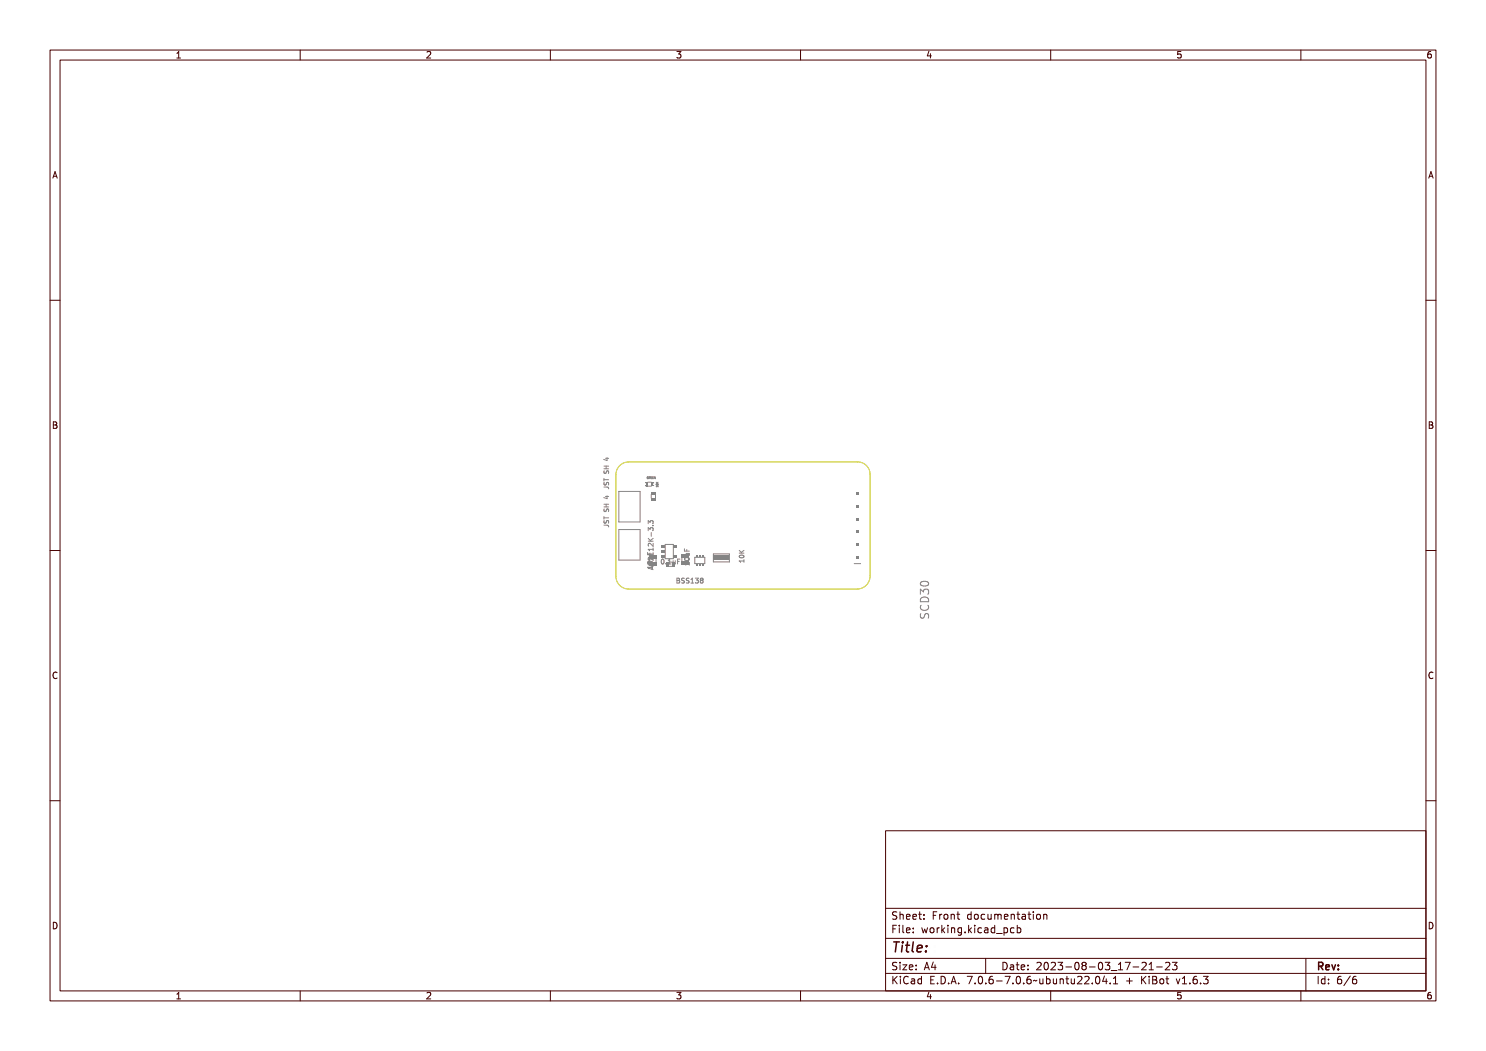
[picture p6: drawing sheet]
<svg xmlns="http://www.w3.org/2000/svg" width="297mm" height="210mm" viewBox="0 0 297 210" stroke-linecap="round" stroke-linejoin="round" font-family="sans-serif">
<defs><g id="words">
<text font-size="2.7" fill="#480000" x="178" y="190.3">Title:</text>
<g font-size="2" fill="#480000">
<text x="178" y="183.7">Sheet: Front documentation</text>
<text x="178" y="186.5">File: working.kicad_pcb</text>
<text x="178" y="193.9">Size: A4</text>
<text x="178" y="196.6">KiCad E.D.A. 7.0.6-7.0.6~ubuntu22.04.1 + KiBot v1.6.3</text>
<text x="200" y="193.9">Date: 2023-08-03_17-21-23</text>
<text x="263" y="196.6">Id: 6/6</text>
<text x="263" y="193.9">Rev:</text>
</g>
<g font-size="1.7" fill="#480000">
<text x="35" y="11.7">1</text>
<text x="85" y="11.7">2</text>
<text x="135" y="11.7">3</text>
<text x="185" y="11.7">4</text>
<text x="235" y="11.7">5</text>
<text x="285" y="11.7">6</text>
<text x="10.5" y="35.7">A</text>
<text x="285.5" y="35.7">A</text>
<text x="10.5" y="85.6">B</text>
<text x="285.5" y="85.6">B</text>
<text x="10.5" y="135.7">C</text>
<text x="285.5" y="135.7">C</text>
<text x="10.5" y="185.6">D</text>
<text x="285.5" y="185.6">D</text>
<text x="35" y="199.7">1</text>
<text x="85" y="199.7">2</text>
<text x="135" y="199.7">3</text>
<text x="185" y="199.7">4</text>
<text x="235" y="199.7">5</text>
<text x="285" y="199.7">6</text>
</g>
<g font-size="1.3" fill="#848484">
<text x="132.1" y="112.7">0.1uF</text>
<text x="135" y="116.5">BSS138</text>
</g>
<text font-size=".5" fill="#848484" x="129.6" y="95.7">GREEN</text>
</g></defs>
<g fill="none" stroke="#848484" stroke-width=".2">
<path d="M120.7 97.3l.8 .1 .1 .3M120.7 95.6v.5M120.7 95.9h.9M120.7 93.7h.9M120.7 93.1h.9M120.8 94.1v.5a.39 .39 0 0 0 .5-.5l.3 .1v.4M120.8 96.4v.5a.39 .39 0 0 0 .5-.5l.3 .1v.4M120.9 99.7h.5l.1-.1 .3 .2h-.3v.4h-.1l-.5-.4zM120.9 97.3h.6a.26 .26 0 0 1 .3 .2 .26 .26 0 0 1-.2 .3 .21 .21 0 0 0 .1-.2 .21 .21 0 0 0-.2-.2h-.5l-.1 .2zM120.9 95.6l.1 .3h.8v.2h-.8l-.1 .2zM120.9 93.5h.9v.1h-.5v.3h.5v.1h-.9v-.1h.3v-.3h-.3zM120.9 92.1h.5l.1-.2 .3 .3h-.3v.4h-.1l-.5-.4z"/>
<path d="M120.9 96.5h.1l-.1 .2a.17 .17 0 0 0 .2 .2 .17 .17 0 0 0 .1-.2 .29 .29 0 0 1 .5-.2 .29 .29 0 0 1-.1 .5l.1-.1a.21 .21 0 0 0-.2-.3 .21 .21 0 0 0-.2 .3 .29 .29 0 0 1-.4 0 .29 .29 0 0 1 0-.4zM120.9 94.3h.1l-.1 .1a.18 .18 0 0 0 .2 .3 .17 .17 0 0 0 .1-.3 .29 .29 0 0 1 .5-.1 .29 .29 0 0 1-.1 .5l.1-.2a.21 .21 0 0 0-.2-.3 .22 .22 0 0 0-.2 .4 .29 .29 0 0 1-.4 0 .29 .29 0 0 1 0-.4zM121 99.8h.4v.3zM121 92.2h.4v.3zM121 99.2h.6M121 91.6h.6M121.2 93.1v.6M121.3 99.1v.5l-.6-.2M121.3 91.4v.6l-.6-.2M129.5 95.3l-.1 .1 .1 .2M129.7 95.4l.2-.1-.2 .1 .1 .2 .1-.1-.1 .2-.1-.1zM130 95.3l.2 .1v.3l-.2-.2v.2z"/>
<path d="M130 95.3l.1 .2zM130.3 95.3h.2l-.2 .1 .2 .1-.2 .1 .2 .1h-.2zM130.6 95.3h.2l-.2 .1 .2 .1-.2 .1 .2 .1h-.2zM130.8 95.3l.2 .3 .1-.3v.4l-.2-.3-.1 .3zM131.2 96.8h.1M131.2 96.8l.3 .1M131.2 96.6h.3M131.2 96.4l.2 .2M131.2 97.2l.3-.1v.2h-.3zM131.2 96.5l.1 .1 .2-.1-.1 .2 .1 .1h-.3l.1-.1zM131.2 96.9h.3zM131.5 96.8h-.3"/>
<path d="M131.5 96.8h.1M131.5 96.9h.1M131.5 97.1v.2M131.5 97.2h-.3l.1 .1M131.5 96.8v.1M131.5 96.4l-.2 .1M120.7 104.9l.8 .1 .1 .3M120.7 103.2v.5M120.7 103.5h.9M120.7 101.3h.9M120.7 100.8h.9M120.8 104v.5a.39 .39 0 0 0 .5-.4h.3v.4"/>
<path d="M120.8 101.7v.5a.39 .39 0 0 0 .5-.5l.3 .1v.4M120.9 104.9h.6a.26 .26 0 0 1 .3 .2 .26 .26 0 0 1-.2 .3 .21 .21 0 0 0 .1-.2 .21 .21 0 0 0-.2-.2h-.5l-.1 .3zM120.9 103.3l.1 .3h.8v.1h-.8l-.1 .3zM120.9 101.1h.9v.1h-.5v.3h.5v.2h-.9v-.2h.3v-.3h-.3zM120.9 104.1h.1l-.1 .2a.17 .17 0 0 0 .2 .2 .17 .17 0 0 0 .1-.2 .29 .29 0 0 1 .5-.1 .29 .29 0 0 1-.1 .4l.1-.1a.21 .21 0 0 0-.2-.3 .21 .21 0 0 0-.2 .3 .29 .29 0 0 1-.4 0 .29 .29 0 0 1 0-.4zM120.9 101.9h.1l-.1 .1a.18 .18 0 0 0 .2 .3 .17 .17 0 0 0 .1-.2 .29 .29 0 0 1 .5-.2 .29 .29 0 0 1-.1 .5l.1-.1a.22 .22 0 0 0-.2-.4 .22 .22 0 0 0-.2 .4 .29 .29 0 0 1-.4 0 .29 .29 0 0 1 0-.4zM121.2 100.8v.5M129.4 110.4v.4h1M129.5 112.9h.8l.1-.2v.5l-.1-.2h-.7l.1 .2h-.2zM129.5 110.3h.1v.4h.3v-.4h.1v.4h.4v.1h-.9zM129.5 112.2a.47 .47 0 0 1 .6-.1 .47 .47 0 0 1 .3 .5 .48 .48 0 0 1-.6 .2 .48 .48 0 0 1-.3-.5zM129.6 104.6v-.6l.3 .4 .1-.3h.4v.5"/>
<path d="M129.6 106v-.6l.3 .4 .1-.3h.4v.5M129.6 108.1h.9M129.6 107.6l.5 .5M129.6 111.9h.6l.2 .1a.46 .46 0 0 1-.4 .5 .46 .46 0 0 1-.5-.5zM129.6 112.1a.43 .43 0 0 1 .7 .2 .43 .43 0 0 1-.7-.2zM129.6 113.5l1-.3v.1l-.3 .1v.3l.3 .1v.1l-1-.3zM129.6 111.1h.9l.1-.2v.5l-.1-.2h-.8l.1 .2h-.1zM129.6 110.3h.9l.1-.2v.5l-.1-.2h-.8l.1 .3h-.1zM129.6 108.5l.4 .3 .6-.3v.1l-.5 .3 .5 .1v.1h-1v-.1h.4zM129.7 107.1l.2-.1 .2 .2a.3 .3 0 0 1 .5-.1 .3 .3 0 0 1-.2 .5v-.1a.22 .22 0 0 0 .1-.3 .22 .22 0 0 0-.3-.1 .22 .22 0 0 0-.1 .3l-.1-.1a.2 .2 0 0 0-.3-.1 .21 .21 0 0 0 .1 .4l-.2-.2zM129.7 105.5l.2-.1 .2 .2a.3 .3 0 0 1 .5-.1 .3 .3 0 0 1-.2 .5v-.1a.22 .22 0 0 0 .1-.2 .22 .22 0 0 0-.3-.1 .22 .22 0 0 0-.1 .2l-.1-.1a.2 .2 0 0 0-.3-.1 .21 .21 0 0 0 .1 .4l-.2-.2zM129.7 111.8l.3-.1 .5 .4v-.4h.1v.6l-.6-.4a.23 .23 0 0 0-.3 .1 .23 .23 0 0 0 .1 .3l-.2-.2z"/>
<path d="M129.7 109.4h.3l.5 .4v-.5h.1v.6l-.6-.4a.23 .23 0 0 0-.3 .1 .23 .23 0 0 0 .1 .3l-.2-.1zM129.7 112.5h.3l.2 .4h.4v.1h-1zM129.7 111.1h.7l-.1 .1a.23 .23 0 0 1 .1 .3 .23 .23 0 0 1-.2 .2h-.5v-.2h.6l.1-.1-.2-.2h-.5zM129.7 113.6l.5-.2v.3zM129.8 111.3h.6M129.8 112.6h.2l.1 .3h-.4zM129.8 111.6v.8M129.9 110.5v.3M130.1 112.9l-.1-.5-.3-.1-.1 .6h.9M130.2 106.4v.8M130.2 107.9l.1 .3zM130.3 113.3v.4"/>
<path d="M130.3 111.3l.1 .4h-.6M130.4 106.4h.2v.2h-.2zM130.4 113.1v.5M130.4 113.4h-1l.3 .2M130.4 105h.1M130.5 113.2l-.9 .3 .9 .3M130.5 108.6v.6l-.7-.6-.2 .1 .1 .4M130.5 111.4v.6l-.7-.6-.2 .1 .1 .4M130.5 109.5v.6M130.5 110.4v.6M130.5 110.7h-.9l.2 .3M130.5 109.8h-.9l.2 .3"/>
<path d="M130.5 107.6l-.5 .4M131.1 111.6v.8M132.3 111.9l.1-.1a.46 .46 0 0 1 .4 .5 .46 .46 0 0 1-.4 .4l-.2-.2zM132.4 111.9a.39 .39 0 0 1 .3 .4 .39 .39 0 0 1-.3 .3zM133.2 112.5h.2v.2h-.2zM133.9 111.8h.3v.8l.2 .1h-.5l.2-.1v-.7h-.2zM134.6 112h.1v.5l.2 .1 .1-.1v-.5h.2v.7l-.2-.1a.23 .23 0 0 1-.3 .1 .23 .23 0 0 1-.1-.2zM135.1 115.6h.3a.23 .23 0 0 1 .3 .1 .23 .23 0 0 1-.1 .3 .26 .26 0 0 1 .2 .4 .26 .26 0 0 1-.4 .1h-.3zM135.3 116.1h.1a.18 .18 0 0 1 .2 .2 .18 .18 0 0 1-.2 .1h-.1zM135.3 115.7h.3v.3h-.3zM135.4 111.8h.6v.1h-.5v.3h.4v.1h-.4v.4h-.1zM136 115.6h.5v.2l-.2-.1a.18 .18 0 0 0-.3 .1 .18 .18 0 0 0 .3 .2 .3 .3 0 0 1 .1 .5 .3 .3 0 0 1-.5-.1h.1a.23 .23 0 0 0 .3 .1 .23 .23 0 0 0 .1-.4 .23 .23 0 0 0-.3 0l-.2-.2z"/>
<path d="M136.8 115.6h.5v.2l-.2-.1a.18 .18 0 0 0-.3 .1 .18 .18 0 0 0 .3 .2 .3 .3 0 0 1 .1 .5 .3 .3 0 0 1-.5-.1h.1a.23 .23 0 0 0 .3 .1 .23 .23 0 0 0 .1-.4 .23 .23 0 0 0-.4 0l-.1-.2zM136.8 109.7v.4h1M136.8 111.6a.48 .48 0 0 1 .6-.2 .48 .48 0 0 1 .3 .4 .48 .48 0 0 1-.5 .3 .48 .48 0 0 1-.4-.5zM136.9 112.6h.8l.1-.2v.6l-.1-.2h-.7v.2h-.1zM136.9 110.1h.1v.4h.3v-.4h.1v.4h.4v.1h-.9zM137 111.7h.6l.2 .1a.46 .46 0 0 1-.5 .5 .46 .46 0 0 1-.4-.5zM137 111.9a.43 .43 0 0 1 .7 .1 .43 .43 0 0 1-.7-.1zM137.1 110.9h.7l-.1 .1a.23 .23 0 0 1 .1 .3 .23 .23 0 0 1-.3 .1h-.4v-.1h.5l.1-.1-.1-.2h-.5zM137.1 110.6h.7M137.3 109.8v.3M137.5 115.6h.4v.8l.2 .1h-.5l.2-.1v-.7l-.3 .1zM137.7 110.6v.4h-.6"/>
<path d="M137.8 112.4v.5M137.8 112.6h-1l.3 .3M138.3 115.6h.1a.27 .27 0 0 1 .4 0 .27 .27 0 0 1-.1 .4 .3 .3 0 0 1 0 .5 .3 .3 0 0 1-.4-.1 .22 .22 0 0 0 .3 .1 .22 .22 0 0 0 .1-.3 .22 .22 0 0 0-.3-.1l.1-.1a.2 .2 0 0 0 .1-.3 .2 .2 0 0 0-.3 0zM139.1 115.6a.27 .27 0 0 1 .5 0 .27 .27 0 0 1-.1 .4 .27 .27 0 0 1 .1 .5 .27 .27 0 0 1-.5 0 .27 .27 0 0 1 .1-.5l-.1-.1zM140.1 115.9h.1M140.1 115.6h.4l-.2 .3M140.1 115.9h.2M140.1 115.9v.1M140.3 115.9l.2 .2v.3l-.4 .1M147.7 110.5h1M147.7 110l.6 .5M147.8 111.1a.46 .46 0 0 1 .5-.2 .46 .46 0 0 1 .3 .4 .46 .46 0 0 1-.5 .2 .46 .46 0 0 1-.3-.4z"/>
<path d="M147.8 111.5h.8l.1-.2v.6l-.1-.2h-.7l.1 .2h-.1zM147.8 109.8l.4 .3 .5-.3v.1l-.4 .3 .4 .1v.1h-.9v-.1h.4zM147.8 110.8a.49 .49 0 0 1 .6-.2 .49 .49 0 0 1 .3 .4 .48 .48 0 0 1-.5 .2 .48 .48 0 0 1-.4-.4zM147.9 110.8a.41 .41 0 0 1 .7 .2 .41 .41 0 0 1-.7-.2zM148.7 111.8v.6M148.7 112.1h-1l.3 .3M148.7 110l-.5 .4M184 118.7v-1l.6 .6 .1-.5h.7l.2 .2v.5l-.2 .2M184 116.4a1.09 1.09 0 0 1 1.6 .2 .88 .88 0 0 1-.8 .5 .88 .88 0 0 1-.8-.5zM184.1 119.9h.2a.48 .48 0 0 0 0 .6 .48 .48 0 0 0 .6 .2 .48 .48 0 0 0 .5-.2 .48 .48 0 0 0 0-.6 .45 .45 0 0 1 .3 .4 .45 .45 0 0 1-.2 .4 .84 .84 0 0 1-1 .2 .84 .84 0 0 1-.4-.8zM184.1 116.1a.99 .99 0 0 1 1.6 .3 .92 .92 0 0 1-.8 .5 .92 .92 0 0 1-.9-.5zM184.2 117.4l.4-.1 .2 .3a.51 .51 0 0 1 .8-.2 .51 .51 0 0 1 .1 .7l-.3 .2a.38 .38 0 0 0 .1-.6 .38 .38 0 0 0-.6 0v.3h-.2v-.2a.28 .28 0 0 0-.4-.3 .28 .28 0 0 0-.1 .5l.1 .2h-.2z"/>
<path d="M184.2 119.5a.86 .86 0 0 1 1-.1 .86 .86 0 0 1 .4 .8h-1.6v-.4zM184.3 116.3a1.01 1.01 0 0 1 1.2 .1 .87 .87 0 0 1-1.3 0zM184.3 118.7a.85 .85 0 0 1 1-.1 .85 .85 0 0 1 .4 1h-1.6v-.6zM184.4 118.9a.68 .68 0 0 1 1.1 .5h-1.3zM184 122.6v.6l.1 .3h.5l.3-.8 .4-.1 .3 .3-.1 .6M184.1 120.9a.66 .66 0 0 0 0 .9 .66 .66 0 0 0 .8 .2 .62 .62 0 0 0 .6-.4 .62 .62 0 0 0-.1-.7M184.1 121.3h.2a.34 .34 0 0 0-.1 .5 .34 .34 0 0 0 .5 .1 .55 .55 0 0 1 .6-.7 .55 .55 0 0 1 .3 .9l-.2 .1a.37 .37 0 0 0 .2-.5 .37 .37 0 0 0-.6-.2 .54 .54 0 0 1-.7 .7 .54 .54 0 0 1-.2-.9z"/>
<circle cx="131.3" cy="97" r=".17"/>
<circle cx="131.4" cy="96.9" r=".03"/>
<circle cx="130" cy="112.2" r=".09"/>
<circle cx="132.5" cy="112.3" r=".09"/>
<circle cx="137.3" cy="112" r=".09"/>
<circle cx="139.4" cy="115.8" r=".16"/>
<circle cx="139.4" cy="116.3" r=".19"/>
<circle cx="148.3" cy="110.9" r=".08"/>
<circle cx="184.9" cy="116.4" r=".14"/>
</g>
<g fill="#848484">
<path d="M129.7 110.9h1.5v.7h-1.5z" fill-rule="evenodd"/>
<path d="M129.7 112.3h1.5v.8h-1.5z" fill-rule="evenodd"/>
</g>
<path d="M133 111.6v-2.8h1.6v2.8" fill="none" stroke="#848484" stroke-width=".2"/>
<g fill="#848484">
<path d="M134.6 109h.7v.5h-.7z" fill-rule="evenodd"/>
<path d="M132.3 109h.6v.5h-.6z" fill-rule="evenodd"/>
<path d="M132.3 110h.6v.5h-.6z" fill-rule="evenodd"/>
<path d="M134.6 110.9h.7v.5h-.7z" fill-rule="evenodd"/>
<path d="M132.3 110.9h.6v.5h-.6z" fill-rule="evenodd"/>
<path d="M133.2 112.3h.5v.9h-.5z" fill-rule="evenodd"/>
<path d="M134.4 112.3h.5v.9h-.5z" fill-rule="evenodd"/>
</g>
<path d="M123.7 105.8h4.2v6.1h-4.2zM138.9 111.4h2v1.2h-2z" fill="none" stroke="#848484" stroke-width=".2"/>
<g fill="#848484">
<path d="M139.1 110.9h.2v.4h-.2z" fill-rule="evenodd"/>
<path d="M139.1 112.7h.2v.3h-.2z" fill-rule="evenodd"/>
<path d="M139.7 110.9h.3v.4h-.3z" fill-rule="evenodd"/>
<path d="M139.7 112.7h.3v.3h-.3z" fill-rule="evenodd"/>
<path d="M140.4 110.9h.2v.4h-.2z" fill-rule="evenodd"/>
<path d="M140.4 112.7h.2v.3h-.2z" fill-rule="evenodd"/>
</g>
<path d="M170.7 112.6h1.3" fill="none" stroke="#848484" stroke-width=".2"/>
<g fill="#848484">
<path d="M171.1 111.1h.5v.5h-.5z" fill-rule="evenodd"/>
<path d="M171.1 108.6h.5v.5h-.5z" fill-rule="evenodd"/>
<path d="M171.1 106h.5v.5h-.5z" fill-rule="evenodd"/>
<path d="M171.1 103.5h.5v.5h-.5z" fill-rule="evenodd"/>
<path d="M171.1 100.9h.5v.5h-.5z" fill-rule="evenodd"/>
<path d="M171.1 98.4h.5v.5h-.5z" fill-rule="evenodd"/>
</g>
<g fill="none" stroke="#848484" stroke-width=".2">
<path d="M129 96.4l.3 .3-.3 .3M129.5 97.1h.7M129.5 96.3h.7M130.7 96.5l-.3 .2 .3 .3"/>
<circle cx="129.2" cy="97.1" r=".08"/>
</g>
<g fill="#848484">
<path d="M129 97h.1v.2h-.1z" fill-rule="evenodd"/>
<path d="M129.1 97.1l.4 .1z" fill-rule="evenodd"/>
<path d="M129.3 96.3h.2v.9h-.2z" fill-rule="evenodd"/>
<path d="M130.2 97h.5v.2h-.5z" fill-rule="evenodd"/>
<path d="M130.2 96.5h.2v.5h-.2z" fill-rule="evenodd"/>
<path d="M130.4 96.9l.1 .1z" fill-rule="evenodd"/>
<path d="M130.4 96.5l.1 .1z" fill-rule="evenodd"/>
<path d="M129 96.3h.3v.2h-.3z" fill-rule="evenodd"/>
<path d="M130.2 96.3h.5v.2h-.5z" fill-rule="evenodd"/>
</g>
<path d="M142.6 110.7h3.2v1.6h-3.2z" fill="none" stroke="#848484" stroke-width=".2"/>
<path d="M142.6 111h3.1v1h-3.1z" fill-rule="evenodd" fill="#848484"/>
<path d="M130.2 98.8v.7M131 98.8v.7" fill="none" stroke="#848484" stroke-width=".2"/>
<g fill="#848484">
<path d="M130.1 99.5h1v.5h-1z" fill-rule="evenodd"/>
<path d="M130.1 98.3h1v.5h-1z" fill-rule="evenodd"/>
</g>
<path d="M137.6 111.4v.7" fill="none" stroke="#848484" stroke-width=".2"/>
<g fill="#848484">
<path d="M136.2 110.6h1.5v.8h-1.5z" fill-rule="evenodd"/>
<path d="M136.2 112.1h1.5v.7h-1.5z" fill-rule="evenodd"/>
</g>
<path d="M123.7 98.2h4.2v6.1h-4.2z" fill="none" stroke="#848484" stroke-width=".2"/>
<path d="M123.7 93.3a2.54 2.54 0 0 1 1.9-1h45.8a2.48 2.48 0 0 1 2.5 2.4v20.3a2.6 2.6 0 0 1-2.5 2.7h-45.8a2.54 2.54 0 0 1-2.5-2.5v-20.4l.1-.5z" fill="none" stroke="#c2c200" stroke-width=".2"/>
<g fill="none" stroke="#480000" stroke-width=".2">
<path d="M10 10h277v190h-277zM12 12h273v186h-273zM60 10v2M110 10v2M160 10v2M210 10v2M260 10v2M10 60h2M285 60h2M10 110h2M285 110h2M10 160h2"/>
<path d="M285 160h2M177 166h108v32h-108zM60 198v2M110 198v2M160 198v2M177 181.5h108M177 187.5h108M177 191.5h108M177 194.5h108M178.1 195.2h.2v.6l.6-.6h.3l-.6 .6 .6 .8h-.2l-.5-.7-.2 .2v.5h-.2zM178.2 185h.9v.2h-.7v.4h.6v.2h-.6v.7h-.2zM178.3 182.4l.5-.1h.2v.2a.31 .31 0 0 0-.5-.1 .31 .31 0 0 0 0 .5 .5 .5 0 0 1 .6 .6 .5 .5 0 0 1-.8 .2l-.1-.2a.34 .34 0 0 0 .4 .1 .34 .34 0 0 0 .1-.5 .47 .47 0 0 1-.5-.2 .47 .47 0 0 1 .1-.5z"/>
<path d="M178.3 192.5l.5-.1h.2v.2a.31 .31 0 0 0-.5-.1 .31 .31 0 0 0 0 .5 .5 .5 0 0 1 .6 .6 .5 .5 0 0 1-.8 .2l-.1-.2a.34 .34 0 0 0 .4 .1 .34 .34 0 0 0 .1-.5 .47 .47 0 0 1-.5-.2 .47 .47 0 0 1 .1-.5zM179.4 182.2h.2v.6a.35 .35 0 0 1 .4-.1 .35 .35 0 0 1 .2 .4v.6h-.2v-.8h-.4v.8h-.2zM179.5 185.4h.4v.9h.4v.2h-.9v-.2h.3v-.8h-.2zM179.5 192.8h.4v.9h.4v.1h-.9v-.1h.3v-.8h-.2zM179.5 195.6h.4v.9h.4v.1h-.9v-.1h.3v-.8h-.2zM179.7 184.9h.2v.3h-.2zM179.7 192.3h.2v.3h-.2zM179.7 195.1h.2v.3h-.2zM180.6 184.9h.4v1.3l.4 .1v.2l-.5-.2v-1.2h-.3zM180.6 192.8h.8l-.6 .9h.6v.1h-.8l.6-.9h-.6zM180.7 182.8l.1-.1a.49 .49 0 0 1 .5 0 .49 .49 0 0 1 .2 .5h-.8a.42 .42 0 0 0 .3 .4 .42 .42 0 0 0 .4-.1 .47 .47 0 0 1-.4 .3 .47 .47 0 0 1-.4-.3zM180.7 195.4a.4 .4 0 0 1 .4-.3 .4 .4 0 0 1 .4 .3 .56 .56 0 0 0-.8 .4 .56 .56 0 0 0 .5 .7l.3-.1a.43 .43 0 0 1-.5 .3 .43 .43 0 0 1-.4-.4v-.6z"/>
<path d="M180.8 182.9l.4-.1 .1 .3h-.6zM181.8 195.6l.3-.1a.43 .43 0 0 1 .5 .5v.6h-.1v-.1a.38 .38 0 0 1-.5 .2 .38 .38 0 0 1-.2-.5 .38 .38 0 0 1 .4-.2h.3a.35 .35 0 0 0-.3-.4 .35 .35 0 0 0-.4 .2zM181.9 182.8l.1-.1a.49 .49 0 0 1 .5 0 .49 .49 0 0 1 .2 .5h-.8a.42 .42 0 0 0 .3 .4 .42 .42 0 0 0 .5-.1 .47 .47 0 0 1-.5 .3 .47 .47 0 0 1-.4-.3zM181.9 185.5l.1-.1a.49 .49 0 0 1 .5 0 .49 .49 0 0 1 .2 .5h-.8a.42 .42 0 0 0 .3 .4 .42 .42 0 0 0 .5-.1 .47 .47 0 0 1-.5 .3 .47 .47 0 0 1-.4-.3zM181.9 192.9l.1-.1a.49 .49 0 0 1 .5 0 .49 .49 0 0 1 .2 .5h-.8a.42 .42 0 0 0 .3 .4 .42 .42 0 0 0 .5-.1 .47 .47 0 0 1-.5 .3 .47 .47 0 0 1-.4-.3zM182 196.2l.5-.1a.31 .31 0 0 1-.2 .4 .31 .31 0 0 1-.4-.1zM182 182.9l.4-.1 .1 .3h-.6zM182 185.6l.4-.1 .1 .3h-.6zM182 193l.4-.1 .1 .3h-.6zM183 195.7l.4-.2 .2 .2v-.6h.2v1.5h-.2v-.1a.42 .42 0 0 1-.5 .1 .42 .42 0 0 1-.2-.5zM183.2 195.8l.1-.1a.4 .4 0 0 1 .3 .4 .4 .4 0 0 1-.3 .4l-.2-.2zM183.2 182.3h.2v.4h.4v.1h-.4v.7l.4 .1v.1h-.4l-.1-.1-.1-.8h-.3v-.1h.3z"/>
<path d="M183.3 185.4h.2v.3h-.2zM183.3 186.2h.2v.3h-.2zM183.3 192.8h.2v.3h-.2zM183.3 193.6h.2v.2h-.2zM184.5 182.7h.2v.3h-.2zM184.5 183.5h.2v.2h-.2zM185.2 185.4h.2l.2 .8 .1-.5h.2l.2 .5 .1-.8h.2l-.2 1.1h-.2l-.2-.7-.2 .7h-.1zM185.4 195.2h.9v.2h-.7v.4h.6v.2h-.6v.5h.7v.1h-.9zM185.7 192.4h.2l.5 1.4h-.2l-.1-.3h-.5l-.1 .3h-.2zM185.8 192.6l.2 .7h-.4zM186.6 182.3h.9v.2h-.7v.4h.6v.2h-.6v.6h-.2zM186.8 185.6l.1-.1a.39 .39 0 0 1 .4 .4 .39 .39 0 0 1-.4 .4l-.1-.2z"/>
<path d="M186.9 196.4h.2v.2h-.2zM187.1 192.4h.2v.9h.2v.2h-.2v.3h-.2v-.3h-.6zM187.1 192.6v.7h-.4zM187.8 195.2a.76 .76 0 0 1 .9 .7 .76 .76 0 0 1-.9 .7zM188 195.4a.57 .57 0 0 1 .5 .5 .57 .57 0 0 1-.5 .6zM188 182.7h.2v.2v-.1a.29 .29 0 0 1 .3-.2 .29 .29 0 0 1 .3 .3 .37 .37 0 0 0-.5-.1 .37 .37 0 0 0-.1 .4v.5h-.2zM188 185.4h.2v.2v-.1a.29 .29 0 0 1 .3-.2 .29 .29 0 0 1 .3 .3 .37 .37 0 0 0-.5-.1 .37 .37 0 0 0-.1 .4v.6h-.2zM189.1 184.9h.1v.9l.5-.4h.2l-.4 .4 .5 .7h-.2l-.4-.6-.2 .1v.5h-.1zM189.2 182.9l.1-.1a.39 .39 0 0 1 .4 .4 .39 .39 0 0 1-.4 .4l-.1-.2zM189.3 196.4h.3v.2h-.3zM190.2 182.7h.2v.1a.35 .35 0 0 1 .4-.1 .35 .35 0 0 1 .3 .4v.6h-.2l-.1-.8h-.3l-.1 .8h-.2zM190.3 185.4h.4v.9h.4v.2h-.9v-.2h.4v-.8h-.3z"/>
<path d="M190.5 195.2h.3l.4 1.4h-.2l-.1-.3h-.5l-.1 .3h-.2zM190.6 184.9h.1v.3h-.1zM190.6 195.4l.2 .7h-.4zM191.4 185.4h.2v.1a.35 .35 0 0 1 .4-.1 .35 .35 0 0 1 .3 .4v.7h-.2l-.1-.9h-.3l-.1 .9h-.2zM191.7 182.3h.1v.4h.4v.1h-.4v.7l.4 .1v.1h-.4l-.1-.1v-.8h-.3v-.1h.3zM191.7 196.4h.3v.2h-.3zM192.7 185.5l.3-.2 .3 .2v-.1h.2v1a.53 .53 0 0 1-.8 .4v-.2a.36 .36 0 0 0 .4 .1 .36 .36 0 0 0 .2-.4l-.1 .1a.53 .53 0 0 1-.7-.3 .53 .53 0 0 1 .2-.6zM192.8 185.6l.1-.1a.39 .39 0 0 1 .4 .4 .39 .39 0 0 1-.4 .4l-.1-.2zM193.8 195.2h.9l-.5 1.4h-.2l.5-1.2h-.7zM193.9 182.8l.3-.2 .3 .2v-.6h.2v1.5h-.2v-.1a.42 .42 0 0 1-.6 .1 .42 .42 0 0 1-.1-.5zM194.1 182.8a.4 .4 0 0 1 .4 .4 .4 .4 0 0 1-.4 .4l-.2-.4zM194.1 186.2h.3v.3h-.3z"/>
<path d="M195.1 184.9h.2v.9l.4-.4h.3l-.5 .4 .5 .7h-.2l-.4-.6-.1 .1v.5h-.2zM195.2 182.9l.1-.1a.39 .39 0 0 1 .4 .4 .39 .39 0 0 1-.4 .4l-.1-.2zM195.3 196.4h.3v.2h-.3zM196.3 185.4h.5v.9h.3v.2h-.9v-.2h.4v-.8h-.3zM196.3 195.4a.57 .57 0 0 1 .7 0 .57 .57 0 0 1 .1 .8 .5 .5 0 0 1-.6 .5 .5 .5 0 0 1-.3-.8zM196.4 182.8a.39 .39 0 0 1 .4-.2 .39 .39 0 0 1 .3 .3 .4 .4 0 0 0-.6 0 .4 .4 0 0 0 0 .6 .4 .4 0 0 0 .6 0 .45 .45 0 0 1-.6 .3 .45 .45 0 0 1-.3-.6zM196.5 195.4a.61 .61 0 0 1 .4 1l-.1 .1a.61 .61 0 0 1-.4-1zM196.6 184.9h.2v.3h-.2zM197 191.5v3M197.4 182.7h.2v.8l.2 .1 .3-.2v-.7h.2v1h-.2v-.1a.35 .35 0 0 1-.4 .2 .35 .35 0 0 1-.3-.5zM197.6 185.5a.39 .39 0 0 1 .4-.2 .39 .39 0 0 1 .3 .3 .4 .4 0 0 0-.6 0 .4 .4 0 0 0 0 .6 .4 .4 0 0 0 .6 0 .45 .45 0 0 1-.6 .3 .45 .45 0 0 1-.3-.6zM197.7 196.4h.3v.2h-.3z"/>
<path d="M198.6 182.7l.5 .1 .3-.1 .2 1h-.2l-.1-.9-.2 .1v.8h-.1l-.2-.9-.1 .9h-.1zM198.7 185.4l.2-.1a.43 .43 0 0 1 .6 .5v.7h-.2v-.2a.38 .38 0 0 1-.5 .2 .38 .38 0 0 1-.2-.5 .38 .38 0 0 1 .5-.2h.2a.35 .35 0 0 0-.3-.4 .35 .35 0 0 0-.3 .2zM198.7 195.4a.38 .38 0 0 1 .4-.3 .38 .38 0 0 1 .3 .3 .43 .43 0 0 0-.5 0 .43 .43 0 0 0-.1 .5 .46 .46 0 0 1 .7 .1 .46 .46 0 0 1-.2 .6 .46 .46 0 0 1-.7-.2zM198.8 186l.5-.1a.31 .31 0 0 1-.1 .4 .31 .31 0 0 1-.4-.1zM199.9 185.5l.3-.2 .3 .2v-.6h.2v1.6h-.2v-.2a.42 .42 0 0 1-.5 .1 .42 .42 0 0 1-.2-.5zM199.9 182.8l.2-.1a.49 .49 0 0 1 .5 0 .49 .49 0 0 1 .1 .5h-.7a.42 .42 0 0 0 .2 .4 .42 .42 0 0 0 .5-.1 .47 .47 0 0 1-.4 .3 .47 .47 0 0 1-.5-.3zM200 196h.5v.2h-.5zM200 185.6l.1-.1a.39 .39 0 0 1 .4 .4 .39 .39 0 0 1-.4 .4l-.1-.2zM200.1 182.9l.3-.1 .2 .3h-.6zM200.1 192.4a.76 .76 0 0 1 1 .7 .76 .76 0 0 1-1 .7zM200.3 192.6a.57 .57 0 0 1 .6 .5 .57 .57 0 0 1-.6 .6zM200.9 186.8l1.2 .1z"/>
<path d="M201 195.2h.9l-.5 1.4h-.2l.5-1.2h-.7zM201.1 182.7h.1v.1a.35 .35 0 0 1 .5-.1 .35 .35 0 0 1 .2 .4v.6h-.2v-.8h-.4l-.1 .8h-.1zM201.4 192.8l.3-.1a.43 .43 0 0 1 .5 .5v.6h-.1v-.1a.38 .38 0 0 1-.5 .2 .38 .38 0 0 1-.2-.5 .38 .38 0 0 1 .4-.2h.3a.35 .35 0 0 0-.3-.4 .35 .35 0 0 0-.4 .2zM201.6 193.4l.5-.1a.31 .31 0 0 1-.2 .4 .31 .31 0 0 1-.4-.1zM202.2 185.4h.2v.1a.53 .53 0 0 1 .8 .3 .53 .53 0 0 1-.6 .7l-.2-.2v.6h-.2zM202.5 182.3h.2v.4h.4v.1h-.4v.7l.4 .1v.1h-.4l-.2-.1v-.8h-.3v-.1h.3zM202.5 185.6l.1-.1a.4 .4 0 0 1 .4 .4 .4 .4 0 0 1-.4 .4l-.2-.2zM202.5 196.4h.3v.2h-.3zM202.8 192.4h.2v.4h.4v.1h-.4v.7l.4 .1v.1h-.4l-.2-.1v-.8h-.3v-.1h.3zM203.5 182.7l.3-.1a.43 .43 0 0 1 .5 .5v.6h-.2v-.1a.38 .38 0 0 1-.5 .2 .38 .38 0 0 1-.2-.5 .38 .38 0 0 1 .5-.2h.2a.35 .35 0 0 0-.2-.4 .35 .35 0 0 0-.4 .2zM203.5 195.4a.57 .57 0 0 1 .8 0 .57 .57 0 0 1 0 .8 .5 .5 0 0 1-.6 .5 .5 .5 0 0 1-.3-.8zM203.6 185.5a.39 .39 0 0 1 .4-.2 .39 .39 0 0 1 .3 .3 .4 .4 0 0 0-.5 0 .4 .4 0 0 0 0 .6 .4 .4 0 0 0 .5 0 .45 .45 0 0 1-.6 .3 .45 .45 0 0 1-.2-.6z"/>
<path d="M203.7 183.3l.4-.1a.31 .31 0 0 1-.1 .4 .31 .31 0 0 1-.4-.1zM203.7 195.4a.61 .61 0 0 1 .4 1l-.1 .1a.61 .61 0 0 1-.3-1zM203.9 192.9l.1-.1a.49 .49 0 0 1 .5 0 .49 .49 0 0 1 .2 .5h-.8a.42 .42 0 0 0 .3 .4 .42 .42 0 0 0 .5-.1 .47 .47 0 0 1-.5 .3 .47 .47 0 0 1-.4-.3zM204 193l.4-.1 .1 .3h-.6zM204.7 184.9h.1v.6a.53 .53 0 0 1 .8 .3 .53 .53 0 0 1-.6 .7l-.2-.2v.2h-.1zM204.9 182.3h.2v.4h.4v.1h-.4v.7l.4 .1v.1h-.4l-.2-.1v-.8h-.3v-.1h.3zM204.9 185.6l.1-.1a.39 .39 0 0 1 .4 .4 .39 .39 0 0 1-.4 .4l-.1-.2zM204.9 196.4h.3v.2h-.3zM205.3 192.8h.2v.3h-.2zM205.3 193.6h.2v.2h-.2zM205.9 182.7h.5v.9h.3v.1h-.9v-.1h.4v-.8h-.3zM205.9 195.4a.38 .38 0 0 1 .4-.3 .38 .38 0 0 1 .3 .3 .43 .43 0 0 0-.5 0 .43 .43 0 0 0-.1 .5 .46 .46 0 0 1 .7 .1 .46 .46 0 0 1-.2 .6 .46 .46 0 0 1-.6-.2z"/>
<path d="M206.2 182.2h.2v.3h-.2zM207 196l1-.1a.49 .49 0 0 1-.8 .1l-.2 .2zM207.3 182.9l.1-.1a.39 .39 0 0 1 .4 .4 .39 .39 0 0 1-.4 .4l-.2-.2zM207.4 192.5a.53 .53 0 0 1 .8 .1 .53 .53 0 0 1-.3 .7l-.3 .4h.7v.1h-.9l.3-.5a.4 .4 0 0 0 .3-.4 .4 .4 0 0 0-.3-.4l-.3 .2zM208.3 182.7h.1v.1a.35 .35 0 0 1 .5-.1 .35 .35 0 0 1 .2 .4v.6h-.2v-.8h-.4l-.1 .8h-.1zM208.3 195.6h.1l.1 .8 .2 .1 .2-.2v-.7h.2v1h-.2v-.1a.35 .35 0 0 1-.4 .2 .35 .35 0 0 1-.2-.5zM208.7 192.6a.57 .57 0 0 1 .7 0 .57 .57 0 0 1 .1 .8 .5 .5 0 0 1-.6 .5 .5 .5 0 0 1-.3-.8zM208.9 192.6a.61 .61 0 0 1 .3 1l-.1 .1a.61 .61 0 0 1-.3-1zM209.5 195.1h.2v.6a.53 .53 0 0 1 .7 .3 .53 .53 0 0 1-.6 .7l-.1-.2v.1h-.2zM209.7 195.8l.1-.1a.4 .4 0 0 1 .4 .4 .4 .4 0 0 1-.4 .4l-.1-.2zM209.8 192.5a.53 .53 0 0 1 .8 .1 .53 .53 0 0 1-.3 .7l-.3 .4h.7v.1h-.9l.3-.5a.4 .4 0 0 0 .3-.4 .4 .4 0 0 0-.3-.4l-.3 .2zM210 198v2"/>
<path d="M210.7 195.6h.2v.8l.2 .1 .2-.2v-.7h.2v1h-.2v-.1a.35 .35 0 0 1-.4 .2 .35 .35 0 0 1-.2-.5zM211 192.4a.46 .46 0 0 1 .6 0 .46 .46 0 0 1 .1 .6l-.1 .1a.47 .47 0 0 1 .2 .7 .47 .47 0 0 1-.7 0l-.1-.2a.35 .35 0 0 0 .5 .1 .35 .35 0 0 0 0-.5h-.3v-.2a.29 .29 0 0 0 .4-.1 .29 .29 0 0 0-.1-.4 .29 .29 0 0 0-.4 .1h-.1zM211.9 195.6h.2v.1a.35 .35 0 0 1 .4-.1 .35 .35 0 0 1 .2 .4v.6h-.2v-.8h-.4v.8h-.2zM212.4 193.2h.5v.2h-.5zM213.3 195.2h.2v.4h.4v.1h-.4v.7l.4 .1v.1h-.4l-.2-.1v-.8h-.3v-.1h.3zM213.5 192.6a.57 .57 0 0 1 .7 0 .57 .57 0 0 1 .1 .8 .5 .5 0 0 1-.6 .5 .5 .5 0 0 1-.3-.8zM213.7 192.6a.61 .61 0 0 1 .3 1v.1a.61 .61 0 0 1-.4-1zM214.3 195.6h.2v.8l.2 .1 .2-.2v-.7h.2v1h-.2v-.1a.35 .35 0 0 1-.4 .2 .35 .35 0 0 1-.2-.5zM214.7 192.5a.41 .41 0 0 1 .7-.1 .41 .41 0 0 1-.2 .7 .42 .42 0 0 1 .2 .6 .42 .42 0 0 1-.7 0 .42 .42 0 0 1 .2-.6l-.3-.2zM215.5 195.3a.53 .53 0 0 1 .8 .1 .53 .53 0 0 1-.3 .7l-.3 .4h.6v.1h-.9l.4-.5a.4 .4 0 0 0 .3-.4 .4 .4 0 0 0-.3-.4l-.3 .2zM216 193.2h.5v.2h-.5zM216.7 195.3a.53 .53 0 0 1 .8 .1 .53 .53 0 0 1-.3 .7l-.3 .4h.6v.1h-.9l.4-.5a.4 .4 0 0 0 .3-.4 .4 .4 0 0 0-.3-.4l-.3 .2z"/>
<path d="M217.1 192.6a.57 .57 0 0 1 .7 0 .57 .57 0 0 1 .1 .8 .5 .5 0 0 1-.6 .5 .5 .5 0 0 1-.3-.8zM217.3 192.6a.61 .61 0 0 1 .3 1v.1a.61 .61 0 0 1-.4-1zM218.2 196.4h.2v.2h-.2zM218.2 192.4a.46 .46 0 0 1 .6 0 .46 .46 0 0 1 .1 .6l-.1 .1a.47 .47 0 0 1 .2 .7 .47 .47 0 0 1-.7 0l-.1-.2a.35 .35 0 0 0 .5 .1 .35 .35 0 0 0 0-.5h-.3v-.2a.29 .29 0 0 0 .4-.1 .29 .29 0 0 0-.1-.4 .29 .29 0 0 0-.4 .1h-.1zM219.2 195.4a.57 .57 0 0 1 .7 0 .57 .57 0 0 1 .1 .8 .5 .5 0 0 1-.7 .5 .5 .5 0 0 1-.3-.8zM219.2 194.2l1.3 .1zM219.4 195.4a.61 .61 0 0 1 .3 1l-.1 .1a.61 .61 0 0 1-.3-1zM220.7 192.5l.5-.1v1.3h.3v.1h-.8v-.1h.3v-1.1h-.3zM220.8 195.2h.2v.9h.2v.2h-.2v.3h-.2v-.3h-.6zM220.8 195.4v.7h-.4zM221.8 196.4h.2v.2h-.2zM221.8 192.4h.9l-.5 1.4h-.2l.5-1.2h-.7z"/>
<path d="M222.8 195.3l.5-.1v1.3h.3v.1h-.8v-.1h.3v-1.1h-.3zM223.2 193.2h.5v.2h-.5zM224.2 192.5a.53 .53 0 0 1 .8 .1 .53 .53 0 0 1-.3 .7l-.3 .4h.7v.1h-.9l.3-.5a.4 .4 0 0 0 .4-.4 .4 .4 0 0 0-.4-.4l-.3 .2zM225.4 195.5h.2v.4h.4v.2h-.4v.4h-.2v-.4h-.4v-.2h.4zM225.5 192.5l.5-.1v1.3h.3v.1h-.8v-.1h.3v-1.1h-.3zM226.8 193.2h.5v.2h-.5zM227.5 195.2h.2v.6l.6-.6h.2l-.6 .6 .6 .8h-.2l-.5-.7-.1 .2v.5h-.2zM227.8 192.5a.53 .53 0 0 1 .8 .1 .53 .53 0 0 1-.2 .7l-.4 .4h.7v.1h-.9l.3-.5a.4 .4 0 0 0 .4-.4 .4 .4 0 0 0-.4-.4l-.3 .2zM228.8 195.6h.4v.9h.4v.1h-.9v-.1h.4v-.8h-.3zM229.1 192.4a.46 .46 0 0 1 .6 0 .46 .46 0 0 1 0 .6l-.1 .1a.47 .47 0 0 1 .2 .7 .47 .47 0 0 1-.7 0l-.1-.2a.35 .35 0 0 0 .5 .1 .35 .35 0 0 0 0-.5h-.2v-.2a.29 .29 0 0 0 .4-.1 .29 .29 0 0 0-.2-.4 .29 .29 0 0 0-.3 .1h-.1zM229.1 195.1h.1v.3h-.1zM229.9 195.2h.4a.35 .35 0 0 1 .5 .2 .35 .35 0 0 1-.3 .5 .41 .41 0 0 1 .3 .5 .41 .41 0 0 1-.5 .2h-.4z"/>
<path d="M230.1 196h.2a.27 .27 0 0 1 .3 .2 .27 .27 0 0 1-.3 .3h-.2zM230.1 195.4h.2a.23 .23 0 0 1 .3 .2 .23 .23 0 0 1-.3 .2h-.2zM231.2 193.2h1.1M231.3 195.8l.1-.1a.39 .39 0 0 1 .4 .4 .39 .39 0 0 1-.4 .4l-.1-.2zM232.6 195.2h.1v.4h.4v.1h-.4l.1 .7 .3 .1v.1h-.3l-.2-.1v-.8h-.3v-.1h.3zM233 192.4l.5-.1 .3 .4-.9 1.1h.9M234.3 192.3h.9l-.5 .6 .5 .1v.6l-.2 .2-.7-.2M234.6 195.6h.2l.3 .9 .4-.9h.2l-.4 1h-.3zM236 195.3l.5-.1v1.3h.3v.1h-.8v-.1h.3v-1.1h-.3zM237.4 196.4h.3v.2h-.3zM238.4 195.4a.38 .38 0 0 1 .4-.3 .38 .38 0 0 1 .3 .3 .43 .43 0 0 0-.5 0 .43 .43 0 0 0-.1 .5 .46 .46 0 0 1 .7 .1 .46 .46 0 0 1-.2 .6 .46 .46 0 0 1-.7-.2zM239.8 196.4h.3v.2h-.3z"/>
<path d="M240.7 195.2a.46 .46 0 0 1 .6 0 .46 .46 0 0 1 .1 .6l-.1 .1a.47 .47 0 0 1 .2 .7 .47 .47 0 0 1-.7 0l-.1-.2a.35 .35 0 0 0 .5 .1 .35 .35 0 0 0 0-.5l-.3-.1v-.1a.29 .29 0 0 0 .4-.1 .29 .29 0 0 0-.1-.4 .29 .29 0 0 0-.4 .1h-.1zM260 198v2M261 191.5v6.5M263.2 195.2h.8v.2h-.3v1.1h.3v.1h-.8v-.1h.3v-1.1h-.3zM264.4 195.7l.3-.2 .3 .2v-.6h.2v1.5h-.2v-.1a.42 .42 0 0 1-.5 .1 .42 .42 0 0 1-.2-.5zM264.6 195.8l.1-.1a.4 .4 0 0 1 .3 .4 .4 .4 0 0 1-.3 .4l-.2-.2zM265.9 195.6h.2v.3h-.2zM265.9 196.4h.2v.2h-.2zM268.1 195.4a.38 .38 0 0 1 .3-.3 .38 .38 0 0 1 .4 .3 .43 .43 0 0 0-.5 0 .43 .43 0 0 0-.2 .5 .46 .46 0 0 1 .7 .1 .46 .46 0 0 1-.2 .6 .46 .46 0 0 1-.6-.2zM269.9 195.2h.2l-.8 1.6h-.2zM270.5 195.4a.38 .38 0 0 1 .4-.3 .38 .38 0 0 1 .3 .3 .43 .43 0 0 0-.5 0 .43 .43 0 0 0-.2 .5 .46 .46 0 0 1 .7 .1 .46 .46 0 0 1-.2 .6 .46 .46 0 0 1-.6-.2z"/>
<circle cx="187" cy="185.9" r=".53"/>
<circle cx="189.4" cy="183.2" r=".53"/>
<circle cx="195.4" cy="183.2" r=".53"/>
<circle cx="196.7" cy="195.9" r=".13"/>
<circle cx="199.1" cy="196.2" r=".32"/>
<circle cx="203.9" cy="195.9" r=".13"/>
<circle cx="206.3" cy="196.2" r=".32"/>
<circle cx="207.4" cy="183.2" r=".53"/>
<circle cx="209" cy="193.1" r=".13"/>
<circle cx="213.8" cy="193.1" r=".13"/>
<circle cx="215" cy="193.4" r=".29"/>
<circle cx="215" cy="192.8" r=".25"/>
<circle cx="217.4" cy="193.1" r=".13"/>
<circle cx="219.5" cy="195.9" r=".13"/>
<circle cx="231.5" cy="196.1" r=".53"/>
<circle cx="238.8" cy="196.2" r=".32"/>
<circle cx="268.5" cy="196.2" r=".32"/>
<circle cx="270.9" cy="196.2" r=".32"/>
</g>
<g fill="none" stroke="#480000" stroke-width=".3">
<path d="M178.1 188.4h1.4v.2h-.6v1.7h-.2v-1.7h-.6zM179.9 188.8h.7v1.3h.4v.2h-1.2v-.2h.5v-1.1h-.4zM180.3 188.3h.3v.3h-.3zM181.8 188.4h.2v.4h.6v.2h-.6v1l.6 .1v.2a.55 .55 0 0 1-.8-.5v-.8h-.4v-.2h.4zM183 188.3h.6l.1 1.6 .1 .2h.4v.2a.54 .54 0 0 1-.8-.5v-1.4h-.4zM184.8 189a.65 .65 0 0 1 .8-.1 .65 .65 0 0 1 .3 .7h-1.1a.56 .56 0 0 0 .4 .5 .56 .56 0 0 0 .6-.1v.2a.81 .81 0 0 1-1.1-.1 .81 .81 0 0 1 .1-1.1zM185 189.1l.4-.1 .2 .4h-.8zM186.7 188.9h.3v.4h-.3zM186.7 189.9h.3v.4h-.3zM263.1 192.4a.73 .73 0 0 1 .9 .2v.3l-.3 .3 .5 .6h-.2l-.3-.4-.2-.2h-.2v.6h-.2zM263.3 192.6h.2a.26 .26 0 0 1 .3 .2 .26 .26 0 0 1-.2 .3h-.3zM264.5 192.9l.1-.1a.49 .49 0 0 1 .5 0 .49 .49 0 0 1 .2 .5h-.8a.42 .42 0 0 0 .3 .4 .42 .42 0 0 0 .4-.1 .47 .47 0 0 1-.4 .3 .47 .47 0 0 1-.4-.3z"/>
<path d="M264.6 193l.3-.1 .2 .3h-.6zM265.5 192.8h.2l.3 .9 .3-.9h.2l-.4 1h-.2zM267.1 192.8h.2v.3h-.2zM267.1 193.6h.2v.2h-.2z"/>
</g>
<use href="#words"/>
</svg>
